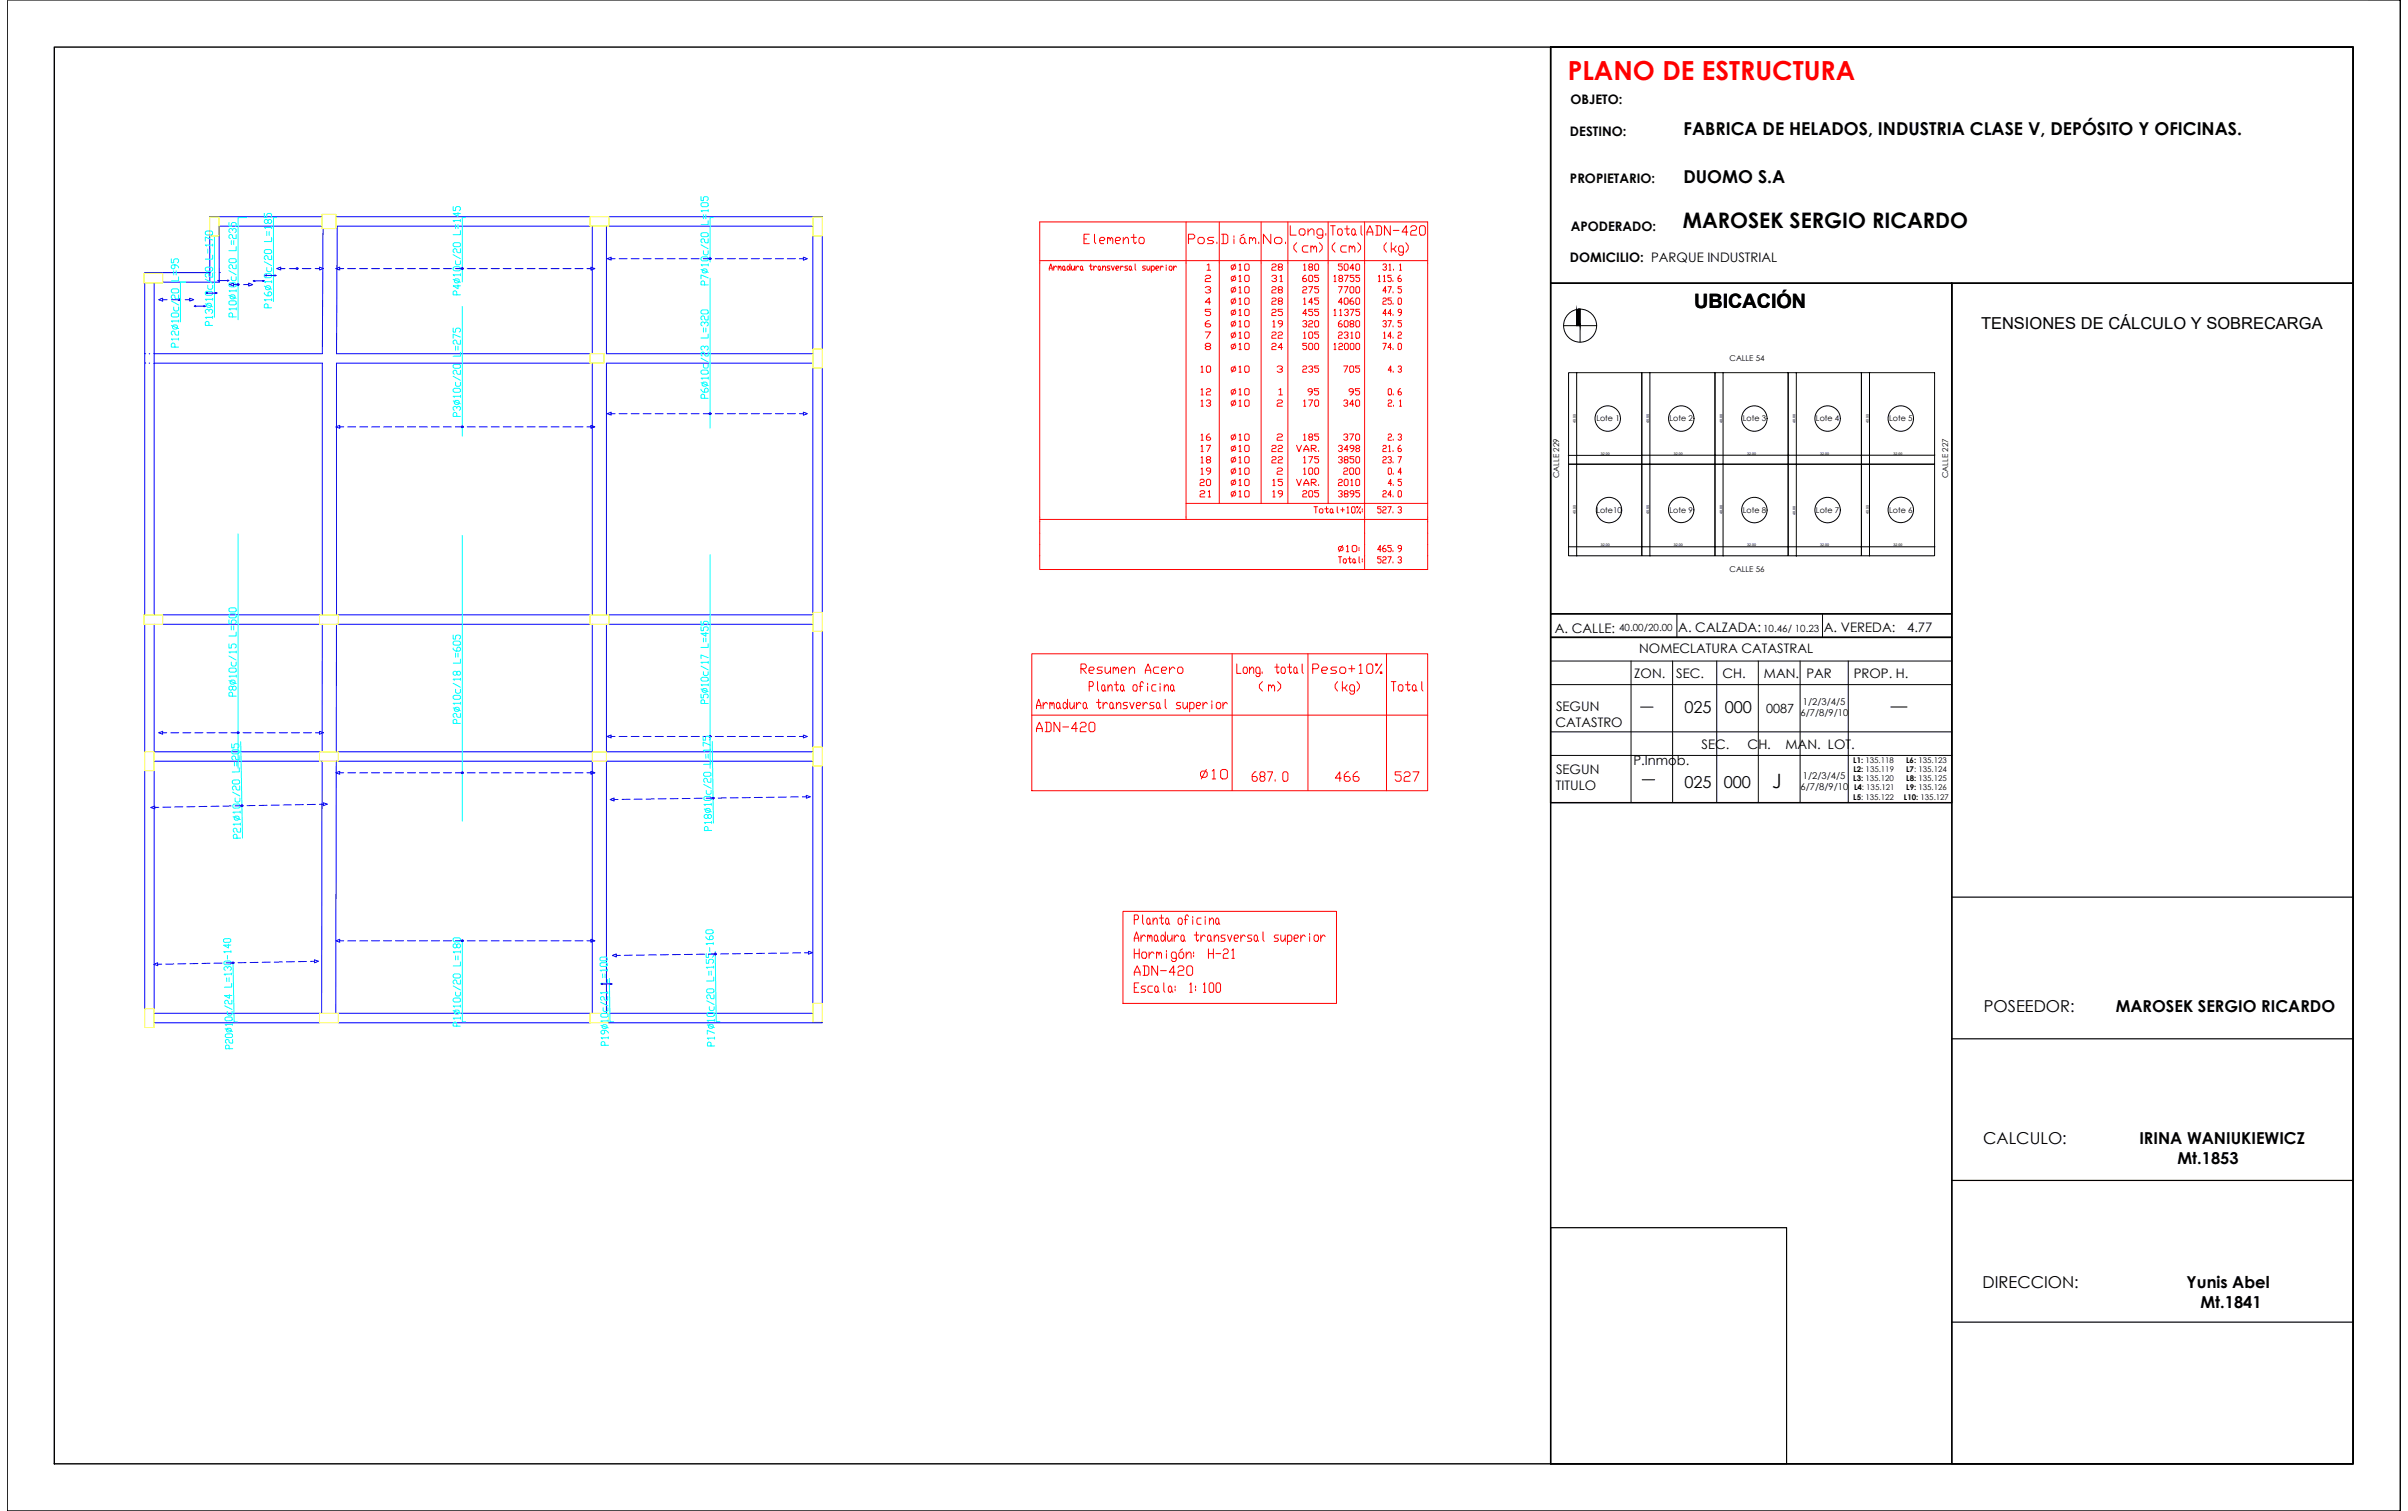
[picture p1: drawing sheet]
<svg xmlns="http://www.w3.org/2000/svg" width="510mm" height="320mm" viewBox="0 0 510 320" stroke-linecap="round" stroke-linejoin="round" font-family="sans-serif">
<defs><g id="words">
<text font-size="5.6" fill="#f00" x="332.1" y="17">PLANO DE ESTRUCTURA</text>
<g font-size="5.3" fill="#f00">
<text x="250.5" y="52.9">Pos.</text>
<text x="257.5" y="52.9">Diám.</text>
<text x="266.3" y="52.9">No.</text>
<text x="288.2" y="51.2">ADN-420</text>
<text x="272.7" y="54.7">(cm)</text>
<text x="281.2" y="54.7">(cm)</text>
<text x="276.9" y="143.9">Peso+10%</text>
<text x="218.4" y="156.3">ADN-420</text>
<text x="239.2" y="207.8">ADN-420</text>
</g>
<g font-size="4.9" fill="#f00">
<text x="265.6" y="147.5">(m)</text>
<text x="293.5" y="147.5">Total</text>
<text x="263.9" y="166.5">687.0</text>
<text x="281.5" y="166.5">466</text>
<text x="294.2" y="166.5">527</text>
</g>
<text font-size="4.5" x="356.5" y="48.2">MAROSEK SERGIO RICARDO</text>
<g font-size="4.4" fill="#f00">
<text x="268.1" y="58.6">28</text>
<text x="274.8" y="58.6">180</text>
<text x="282.2" y="58.6">5040</text>
<text x="274.8" y="65.6">145</text>
<text x="282.2" y="65.6">4060</text>
<text x="268.5" y="70.6">19</text>
<text x="274.8" y="70.6">320</text>
<text x="282.2" y="70.6">6080</text>
<text x="253.3" y="80.1">10</text>
<text x="274.8" y="80.1">235</text>
<text x="283.3" y="80.1">705</text>
<text x="292.8" y="80.1">4.3</text>
<text x="253.3" y="85">12</text>
<text x="275.9" y="85">95</text>
<text x="284.7" y="85">95</text>
<text x="292.8" y="85">0.6</text>
<text x="253.3" y="94.5">16</text>
<text x="269.2" y="94.5">2</text>
<text x="274.8" y="94.5">185</text>
<text x="283.3" y="94.5">370</text>
<text x="292.8" y="94.5">2.3</text>
<text x="253.3" y="101.6">19</text>
<text x="283.3" y="101.6">200</text>
<text x="292.8" y="101.6">0.4</text>
<text x="252.9" y="104.1">20</text>
<text x="268.5" y="104.1">15</text>
<text x="274.8" y="106.5">205</text>
<text x="282.2" y="104.1">2010</text>
<text x="282.2" y="106.5">3895</text>
<text x="292.8" y="104.1">4.5</text>
</g>
<g font-size="4.2">
<text x="358.9" y="65.2">UBICACIÓN</text>
<text x="375.4" y="166.9">J</text>
</g>
<g font-size="4" fill="#f00">
<text x="268.1" y="63.1">28</text>
<text x="274.8" y="63.1">275</text>
<text x="282.2" y="63.1">7700</text>
<text x="291.7" y="63.1">47.5</text>
<text x="268.1" y="75.1">24</text>
<text x="274.8" y="75.1">500</text>
<text x="281.5" y="75.1">12000</text>
<text x="291.7" y="75.1">74.0</text>
<text x="253.3" y="87.1">13</text>
<text x="269.2" y="87.1">2</text>
<text x="292.8" y="87.1">2.1</text>
<text x="253.3" y="99.1">18</text>
<text x="268.1" y="99.1">22</text>
<text x="274.8" y="99.1">175</text>
</g>
<g font-size="3.8">
<text x="356.6" y="28.6">FABRICA DE HELADOS, INDUSTRIA CLASE V, DEPÓSITO Y OFICINAS.</text>
<text x="356.6" y="38.8">DUOMO S.A</text>
</g>
<g font-size="3.5">
<text x="419.7" y="69.7">TENSIONES DE CÁLCULO Y SOBRECARGA</text>
<text x="356.8" y="150.9">025</text>
<text x="365.4" y="150.9">000</text>
<text x="356.8" y="166.8">025</text>
<text x="365.2" y="166.8">000</text>
<text x="420.3" y="214.2">POSEEDOR:</text>
<text x="448.2" y="214.2">MAROSEK SERGIO RICARDO</text>
<text x="420.1" y="242.3">CALCULO:</text>
<text x="453.2" y="242.3">IRINA WANIUKIEWICZ</text>
<text x="461.3" y="246.5">Mt.1853</text>
<text x="420" y="272.8">DIRECCION:</text>
<text x="463.2" y="272.8">Yunis Abel</text>
<text x="466.2" y="277">Mt.1841</text>
</g>
<g font-size="2.8">
<text x="332.7" y="22">OBJETO:</text>
<text x="332.6" y="28.7">DESTINO:</text>
<text x="332.6" y="38.8">PROPIETARIO:</text>
<text x="332.8" y="48.8">APODERADO:</text>
<text x="332.6" y="55.6">DOMICILIO: PARQUE INDUSTRIAL</text>
<text x="329.4" y="134">A. CALLE:</text>
<text x="355.5" y="133.8">A. CALZADA:</text>
<text x="386.4" y="133.8">A. VEREDA:</text>
<text x="404" y="133.8">4.77</text>
<text x="346.2" y="143.6">ZON.</text>
<text x="347.2" y="138.2">NOMECLATURA CATASTRAL</text>
<text x="355.1" y="143.6">SEC.</text>
<text x="364.9" y="143.6">CH.</text>
<text x="373.7" y="143.6">MAN. PAR</text>
<text x="392.7" y="143.6">PROP. H.</text>
<text x="329.5" y="153.9">CATASTRO</text>
<text x="329.6" y="150.5">SEGUN</text>
<text x="360.5" y="158.6">SEC.</text>
<text x="370.2" y="158.6">CH.</text>
<text x="378.3" y="158.6">MAN. LOT.</text>
<text x="329.6" y="167.4">TITULO</text>
<text x="329.6" y="164">SEGUN</text>
<text x="346" y="162">P.Inmob.</text>
</g>
<text font-size="2.7" x="374.1" y="150.9">0087</text>
<g font-size="2.1">
<text x="343" y="133.7">40.00/20.00</text>
<text x="373.5" y="133.7">10.46/ 10.23</text>
</g>
<g font-size="2">
<text x="381.9" y="149.3">1/2/3/4/5</text>
<text x="381.4" y="151.6">6/7/8/9/10</text>
<text x="381.4" y="167.3">6/7/8/9/10</text>
<text x="381.9" y="165">1/2/3/4/5</text>
</g>
<g font-size="1.7">
<text x="366.4" y="76.5">CALLE 54</text>
<text x="338.2" y="89.2">Lote 1</text>
<text x="353.7" y="89.2">Lote 2</text>
<text x="369.2" y="89.2">Lote 3</text>
<text x="384.7" y="89.2">Lote 4</text>
<text x="400.2" y="89.2">Lote 5</text>
<text x="330.3" y="101.2" transform="rotate(-90 330.3 101.2)">CALLE 229</text>
<text x="412.7" y="101.2" transform="rotate(-90 412.7 101.2)">CALLE 227</text>
<text x="338.2" y="108.6">Lote10</text>
<text x="353.7" y="108.6">Lote 9</text>
<text x="369.2" y="108.6">Lote 8</text>
<text x="384.7" y="108.6">Lote 7</text>
<text x="400.2" y="108.6">Lote 6</text>
<text x="366.4" y="121.2">CALLE 56</text>
<text x="392.6" y="161.5">L1: 135.118</text>
<text x="403.8" y="161.5">L6: 135.123</text>
<text x="392.6" y="165.4">L3: 135.120</text>
<text x="392.6" y="163.5">L2: 135.119</text>
<text x="392.8" y="167.4">L4: 135.121</text>
<text x="403.8" y="163.5">L7: 135.124</text>
<text x="403.8" y="165.4">L8: 135.125</text>
<text x="403.8" y="167.4">L9: 135.126</text>
<text x="392.6" y="169.3">L5: 135.122</text>
<text x="403.3" y="169.3">L10: 135.127</text>
</g>
<g font-size=".8">
<text x="333.9" y="89.5" transform="rotate(-90 333.9 89.5)">40.00</text>
<text x="349.4" y="89.5" transform="rotate(-90 349.4 89.5)">40.00</text>
<text x="364.9" y="89.5" transform="rotate(-90 364.9 89.5)">40.00</text>
<text x="380.4" y="89.6" transform="rotate(-90 380.4 89.6)">40.00</text>
<text x="395.9" y="89.5" transform="rotate(-90 395.9 89.5)">40.00</text>
<text x="339.1" y="96.3">32.00</text>
<text x="354.6" y="96.2">32.00</text>
<text x="370.1" y="96.2">32.00</text>
<text x="385.6" y="96.2">32.00</text>
<text x="401.1" y="96.2">32.00</text>
<text x="333.9" y="108.9" transform="rotate(-90 333.9 108.9)">40.00</text>
<text x="349.4" y="108.9" transform="rotate(-90 349.4 108.9)">40.00</text>
<text x="364.9" y="108.9" transform="rotate(-90 364.9 108.9)">40.00</text>
<text x="380.4" y="109" transform="rotate(-90 380.4 109)">40.00</text>
<text x="395.9" y="108.9" transform="rotate(-90 395.9 108.9)">40.00</text>
<text x="339.1" y="115.6">32.00</text>
<text x="354.6" y="115.6">32.00</text>
<text x="370.1" y="115.6">32.00</text>
<text x="385.6" y="115.6">32.00</text>
<text x="401.1" y="115.6">32.00</text>
</g>
</g></defs>
<!-- layer: 0 -->
<g fill="none" stroke="#000" stroke-width=".25">
<path d="M498.5 10h-170v300M413.5 60v250M334 78.9v.1M349.5 78.9v.1M365 78.9l.1 .1M380.5 78.9l.1 .1M396 78.9l.1 .1M332.3 96.4v.1M334 98.3h.1M347.8 96.4h.1M349.5 98.3h.1M363.3 96.4h.1"/>
<path d="M365 98.3h.1M378.8 96.4h.1M380.5 98.3l.1 .1M394.4 96.4h-.1M396 98.3h.1M409.9 96.4h-.1M332.3 115.8h.1M334 117.7h.1M347.8 115.8h.1M349.5 117.7h.1M363.3 115.8h.1M365 117.7h.1"/>
<path d="M378.8 115.8h.1M380.5 117.7l.1 .1M394.4 115.8h-.1M396 117.7h.1M409.9 115.8h-.1M413.5 190h85M413.5 220h85M328.5 260h50v50h-50zM413.5 250h85M413.5 280h85"/>
</g>
<g fill="none" stroke="#000" stroke-width=".21">
<path d="M498.5 10v300h-170M328.5 60h170M332.3 78.9h15.5v19.4h-15.5zM334 78.9v38.8M347.8 78.9h15.5v19.4h-15.5zM349.5 78.9v38.8M363.3 78.9h15.5v19.4h-15.5zM365 78.9v38.8M378.8 78.9h15.5v19.4h-15.5zM380.5 79v38.7M394.3 78.9h15.5v19.4h-15.5zM396 78.9v38.8"/>
<path d="M332.3 98.3h15.5v19.4h-15.5zM332.3 96.4h15.5M347.8 98.3h15.5v19.4h-15.5zM347.8 96.4h62M363.3 98.3h15.5v19.4h-15.5zM378.8 98.3h15.5v19.4h-15.5zM394.3 98.3h15.5v19.4h-15.5zM332.3 115.8h77.5M328.5 135h85M328.5 140h85M345.5 140v30M354.3 140v30"/>
<path d="M355.2 130v5M363.7 140v30M372.5 140v30M381.3 140v30M386.1 130v5M391.5 140v30M328.5 145h85M328.5 155h85M328.5 160h85M328.5 170h85"/>
<circle cx="340.6" cy="88.6" r="2.69"/>
<circle cx="356.2" cy="88.6" r="2.69"/>
<circle cx="371.6" cy="88.6" r="2.69"/>
<circle cx="387.2" cy="88.6" r="2.69"/>
<circle cx="402.7" cy="88.6" r="2.69"/>
<circle cx="340.9" cy="108" r="2.69"/>
<circle cx="356.1" cy="108" r="2.69"/>
<circle cx="371.6" cy="108" r="2.69"/>
<circle cx="387.2" cy="108" r="2.69"/>
<circle cx="402.7" cy="108" r="2.69"/>
</g>
<!-- layer: VISTAS -->
<g fill="#000" stroke="#000" stroke-width=".21">
<path d="M334.4 65.5h.3z"/>
<path d="M334.4 65.5h.3zM334 65.5h.7z"/>
<path d="M334 65.5l.7 3.5v-3.5zM334 65.5l.7 3.5h-.7z"/>
</g>
<!-- layer: SILUETA DE SUPERFICIES -->
<g fill="none" stroke="#000" stroke-width=".21">
<path d="M331.2 69h7M334 65.5v3.5M334.7 65.5v7"/>
<circle cx="334.7" cy="69" r="3.5"/>
</g>
<!-- layer: plano 01 -->
<path d="M347.5 149.7h2.7M400.6 149.7h3.4M347.9 165.1h2.6" fill="none" stroke="#000" stroke-width=".21"/>
<!-- layer: 0 -->
<path d="M1.5 0h507v320h-507zM11.5 10h487v300h-487zM328.5 10h170v300h-170zM328.5 10h170v50h-170zM328.5 60h85v70h-85zM413.5 60h85v250h-85zM328.5 130h85v5h-85zM328.5 135h85v35h-85z" fill="none" stroke="#000" stroke-width=".3"/>
<path d="M1.5 0h500" fill="none" stroke="#808080" stroke-width=".21"/>
<!-- layer: TABLAS -->
<g fill="none" stroke="#f00" stroke-width=".21">
<path d="M220.3 47h82.1v73.6h-82.1zM220.3 55.2h82.1M251.3 47v63M258.3 47v59.6M267.2 47v59.6M272.8 47v59.6M281.4 47v59.6M289.1 47v73.6M220.3 110h82.1M251.3 106.6h51.1M218.6 138.4h83.8v29h-83.8zM261 138.4v29"/>
<path d="M277.1 138.4v29M293.7 138.4v29M218.6 151.4h83.8M237.9 193h45.2v19.5h-45.2zM240.3 194.7h.7l.2-.3v-.3l-.2-.4h-.7v2M240.3 199.3v-.6l.5-1.4 .4 1.4v.6M240.3 198.7h.9M241.7 198v1.3M242.1 193.7v1.7l.2 .3M242.6 198.3l-.2-.3h-.2l-.5 .7M243.1 198.3l.2-.3 .3 .3v.4M243.1 198v1.3"/>
<path d="M243.2 194.4h.2l.2 .3v.7l-.2 .3h-.2l-.3-.3v-.7zM243.6 198.3l.2-.3 .3 .3v1M243.6 195.4l.2 .3M244.3 195.1l.4-.7h.2l.3 .3v1M244.3 194.4v1.3M244.8 198h.2l.2 .3v.7l-.2 .3h-.2l-.3-.3v-.7zM245.2 199l.3 .3M245.6 194.4h.9M246 193.7v1.7l.3 .3 .2-.3M246.2 198h.2l.5 .7-.5 .6h-.2l-.3-.3v-.7zM246.9 197.3v2M247.1 194.4h.3l.2 .3v.7l-.2 .3h-.3l-.2-.3v-.7z"/>
<path d="M247.3 198v1l.3 .3h.2l.5-.6M247.6 195.4l.2 .3M248.3 198v1.3M248.8 198v1.3M249.7 198.3l-.2-.3h-.3l-.4 .7M249.8 194.4h.4l.3 .3v.7l-.3 .3h-.4l-.2-.3v-.7zM250.4 198h.2l.3 .3v.7l-.3 .3h-.2l-.2-.3v-.7zM250.9 199l.2 .3M250.9 194.7h.7M251.8 194.1l-.2-.4h-.3l-.2 .4v1.6M252.7 194.1v.3M252.7 194.7v1"/>
<path d="M253 198h.9M253.4 197.3v1.7l.3 .3 .2-.3M254.4 198v1.3M254.4 194.4h-.6l-.3 .3v.7l.3 .3h.6M255.3 194.1v.3M255.3 194.7v1M255.3 198.3l-.2-.3h-.2l-.5 .7M256 198h.3l.2 .3v.7l-.2 .3h-.3l-.2-.3v-.7zM256.2 195.1l.4-.7h.3l.2 .3v1M256.2 194.4v1.3M256.5 199l.2 .3M257.2 198.7l.5-.7h.2l.3 .3v1"/>
<path d="M257.2 198v1.3M257.7 194.4h.3l.2 .3v.7l-.2 .3h-.3l-.2-.3v-.7zM258.2 195.4l.2 .3M259.6 198h-.7l-.3 .3 .3 .4h.4l.3 .3-.3 .3h-.7M260 198l.5 1.3 .5-1.3M261.5 198.7h.6l.3-.4-.3-.3h-.4l-.2 .3v.7l.2 .3h.4M262.9 198v1.3M263.8 198.3l-.2-.3h-.3l-.4 .7M265.2 198h-.7l-.2 .3 .2 .4h.5l.2 .3-.2 .3h-.7M265.9 198h.2l.3 .3v.7l-.3 .3h-.2l-.2-.3v-.7zM266.4 199l.2 .3M267.6 197.3v1.7l.2 .3"/>
<path d="M270.8 198h-.6l-.3 .3 .3 .4h.4l.2 .3-.2 .3h-.7M271.3 198v1l.3 .3h.2l.5-.6M272.3 198v1.3M272.7 198.3l.3-.3h.4l.3 .3v.7l-.3 .3h-.7M272.7 198v2M274.1 198.7h.7l.3-.4-.3-.3h-.4l-.3 .3v.7l.3 .3h.4M275.6 198v1.3M276.5 198.3l-.2-.3h-.3l-.4 .7M277.4 197.7v.3M277.4 198.3v1M278.6 198h.5l.2 .3v.7l-.2 .3h-.5l-.2-.3v-.7zM279.8 198v1.3"/>
<path d="M280.7 198.3l-.2-.3h-.2l-.5 .7M240.3 200.9v2M241.2 208.1h-.9v2h.9M241.3 200.9v2M242.1 201.6h.5l.3 .3v.7l-.3 .3h-.5l-.2-.3v-.7zM242.7 208.8h-.7l-.3 .3 .3 .4h.5l.2 .3-.2 .3h-.8M243.4 201.6v1.3M244.1 208.8h-.7l-.2 .3v.7l.2 .3h.7M244.5 201.9l-.3-.3h-.2l-.6 .7M244.9 208.8h.2l.2 .3v.7l-.2 .3h-.2l-.3-.3v-.7zM245 201.9l.3-.3 .2 .3v.4M245 201.6v1.3"/>
<path d="M245.3 209.8l.3 .3M245.5 201.9l.3-.3 .3 .3v1M246.5 208.1v1.7l.3 .3M247.1 201.3v.3M247.7 208.8h.3l.2 .3v.7l-.2 .3h-.3l-.2-.3v-.7zM248.2 209.8l.3 .3M248.9 209.5v.3M249.2 202.9h-.8l-.3-.3v-.7l.3-.3h.5l.3 .3v1.4l-.3 .3h-.5l-.3-.3M250 201.6h.5l.3 .3v.7l-.3 .3h-.5l-.3-.3v-.7zM250.5 200.9l-.5 .4M251.3 202.3l.5-.7h.3l.2 .3v1M251.3 201.6v1.3"/>
<path d="M252.1 208.5l.2-.4v2M252.1 210.1h.5M252.9 201.6v.3M253.3 209.5v.3M255 208.5l.2-.4v2M255 210.1h.4M256 200.9v2M256 201.9h1M256.4 208.1h.5l.2 .4v1.3l-.2 .3h-.5l-.3-.3v-1.3zM257 200.9v2M257.6 201.9h1M257.8 208.1h.5l.3 .4v1.3l-.3 .3h-.5l-.2-.3v-1.3z"/>
<path d="M259.1 201.3l.3-.4h.5l.3 .4v.3l-.3 .3h-.5l-.3 .4v.6h1.1M261 201.3l.2-.4v2M261 202.9h.5"/>
</g>
<!-- layer: TEXTO_TABLAS -->
<g fill="none" stroke="#f00" stroke-width=".21">
<path d="M222.3 57.2l.3-1.3 .3 1.3M222.3 56.8h.6M223.2 56.3v.9M223.8 56.6l-.3-.3-.3 .5M224.2 56.6l.1-.3 .2 .5M224.2 56.3v.9M224.5 56.6l.1-.3 .2 .3v.6M225.3 56.3l.3 .3-.2 .6-.3-.2zM225.6 57l.1 .2M226.2 56.3h.2l.3 .5-.3 .4-.4-.2zM226.7 55.9v1.3M227 56.3v.7l.1 .2h.2l.3-.4"/>
<path d="M227.6 56.3v.9M227.9 56.3v.9M228.6 56.6l-.4-.3-.3 .5M229 56.3l.3 .3-.1 .6-.3-.2zM229.3 57l.2 .2M229.6 50.6h.6M230.7 49.6h-1.1v2h1.1M230.7 56.3h.7M231.1 55.9v1.1l.1 .2 .2-.2M231.7 56.3v.9M231.9 49.6v1.7l.2 .3M232.3 56.6l-.3-.3-.3 .5"/>
<path d="M232.8 56.3l.3 .3-.2 .6-.3-.2zM233 50.9h.8l.3-.3-.3-.3h-.6l-.2 .3v.7l.2 .3h.6M233.1 57l.2 .2M233.6 56.8l.3-.5h.1l.2 .3v.6M233.6 56.3v.9M234.6 50.6l.3-.3 .3 .3v.3M234.6 50.3v1.3M235.1 56.3h-.4l-.2 .3 .6 .4-.1 .2h-.5M235.2 50.6l.3-.3 .2 .3v1M235.4 56.3l.4 .9 .3-.9M236.3 50.9h.8l.3-.3-.3-.3h-.5l-.3 .3v.7l.3 .3h.5M236.4 56.8h.5l.1-.2-.1-.3h-.4l-.1 .3v.4l.1 .2h.4"/>
<path d="M237.3 56.3v.9M238 50.9l.5-.6h.3l.3 .3v1M238 56.6l-.4-.3-.3 .5M238 50.3v1.3M238.9 56.3h-.5l-.1 .3 .6 .4-.2 .2h-.4M239.4 56.3l.3 .3-.2 .6-.3-.2zM239.6 50.3h1.1M239.7 57l.1 .2M240.2 49.6v1.7l.2 .3 .3-.3M240.5 55.9v1.1l.1 .2M241.6 50.3h.5l.3 .3v.7l-.3 .3h-.5l-.3-.3v-.7zM242.7 56.3h-.5l-.2 .3 .2 .2h.3l.2 .2-.2 .2h-.5"/>
<path d="M243 56.3v.7l.1 .2h.2l.3-.4M243.6 56.3v.9M243.9 56.6l.2-.3h.3l.1 .3-.1 .6h-.5M243.9 56.3v1.4M244.9 56.8h.4l.2-.2-.2-.3h-.3l-.1 .3v.4l.1 .2h.3M245.8 56.3v.9M246.4 56.6l-.3-.3-.3 .5M247 56.1v.2M247 56.6v.6M247.8 56.3h.3l.2 .3-.2 .6h-.3l-.1-.2zM248.6 56.3v.9M249.2 56.6l-.3-.3-.3 .5"/>
<path d="M255.3 58.5l.3-.2h.6l.3 .2v.2l-.3 .3h-.6l-.3 .2v.4h1.2M255.7 56.1l.4-.2v1.3M255.7 57.2h.8M260.8 56.3l.3-.2h.4l.3 .2v.5l-.3 .2h-.4l-.3-.2zM260.8 58.7l.3-.2h.4l.3 .2v.5l-.3 .2h-.4l-.3-.2zM261.7 55.9l-.8 1.3M261.7 58.3l-.8 1.3M262.5 56.1l.2-.2v1.3M262.5 58.5l.2-.2v1.3M262.5 57.2h.5M262.5 59.6h.5M263.7 56.1l.2-.2h.5l.2 .2v.9l-.2 .2h-.5l-.2-.2z"/>
<path d="M263.7 58.5l.2-.2h.5l.2 .2v.9l-.2 .2h-.5l-.2-.2zM275.5 48.5h.7l.3 .3v.7l-.3 .3h-.7l-.3-.3v-.7zM277.1 49.1l.6-.6h.3l.4 .3v1M277.1 48.5v1.3M280.2 49.8h-.9l-.3-.3v-.7l.3-.3h.6l.3 .3v1.3l-.3 .4h-.6l-.3-.4M281.9 47.8h1M282.4 47.8v2M283.6 48.5h.5l.3 .3v.7l-.3 .3h-.5l-.2-.3v-.7zM284.9 48.5h.9M285.3 47.8v1.7l.3 .3 .2-.3M286.6 48.5h.2l.3 .3v.7l-.3 .3h-.2l-.3-.3v-.7zM292 58.5l.2-.2v1.3"/>
<path d="M293 56.1l.1-.2h.4l.2 .4-.4 .3M293.1 58.5l.2-.2v1.3M293.5 56.6l.2 .2-.2 .4h-.4l-.1-.2M293.7 51.4l-.5 .7v.6l.5 .7M294.3 56.1l.2-.2v1.3M294.3 57.2h.3M294.7 58.3h-.7v.4h.5l.2 .3v.4l-.2 .2h-.3l-.2-.2M294.7 51.4v2M295.2 57v.2M295.3 52.7l.5 .7M296.5 56.1l.2-.2v1.3M296.5 57.2h.4"/>
<path d="M296.7 58.3h-.2l-.3 .4v.7l.1 .2h.4l.2-.4-.2-.2h-.5M297.3 53.4h-.8l-.2-.3v-.7l.2-.3h.5l.3 .3v1.3l-.3 .4h-.5l-.2-.4M297.8 51.4l.5 .7v.6l-.5 .7M255.3 60.9l.3-.2h.6l.3 .2v.2l-.3 .3h-.3M255.3 70.3h1.2l-.9 1.3M255.6 73.4l-.3-.3v-.2l.3-.2h.6l.3 .2v.2l-.3 .3h-.6l-.3 .2v.2l.3 .2h.6l.3-.2v-.2l-.3-.2M256.2 61.4l.3 .2v.2l-.3 .2h-.6l-.3-.2M256.2 67.9h-.3l-.6 .4v.7l.3 .2h.6l.3-.2v-.2l-.3-.2h-.9M256.5 64h-1.2l.9-.9v1.3M256.5 65.5h-1.2v.4h.9l.3 .3v.4l-.3 .2h-.6l-.3-.2M260.8 61.1l.3-.2h.4l.3 .2v.5l-.3 .2h-.4l-.3-.2zM260.8 63.5l.3-.2h.4l.3 .2v.5l-.3 .2h-.4l-.3-.2z"/>
<path d="M260.8 68.3l.3-.2h.4l.3 .2v.5l-.3 .2h-.4l-.3-.2zM260.8 70.7l.3-.2h.4l.3 .2v.5l-.3 .2h-.4l-.3-.2zM260.8 73.1l.3-.2h.4l.3 .2v.5l-.3 .2h-.4l-.3-.2zM260.8 77.9l.3-.2h.4l.3 .2v.5l-.3 .2h-.4l-.3-.2zM260.8 65.9l.3-.2h.4l.3 .2v.5l-.3 .2h-.4l-.3-.2zM261.7 60.7l-.8 1.3M261.7 63.1l-.8 1.3M261.7 67.9l-.8 1.3M261.7 70.3l-.8 1.3M261.7 72.7l-.8 1.3M261.7 77.5l-.8 1.3M261.7 65.5l-.8 1.3"/>
<path d="M262.5 60.9l.2-.2v1.3M262.5 63.3l.2-.2v1.3M262.5 68.1l.2-.2v1.3M262.5 70.5l.2-.2v1.3M262.5 72.9l.2-.2v1.3M262.5 77.7l.2-.2v1.3M262.5 65.7l.2-.2v1.3M262.5 62h.5M262.5 64.4h.5M262.5 69.2h.5M262.5 71.6h.5M262.5 74h.5"/>
<path d="M262.5 78.8h.5M262.5 66.8h.5M263.7 60.9l.2-.2h.5l.2 .2v.9l-.2 .2h-.5l-.2-.2zM263.7 63.3l.2-.2h.5l.2 .2v.9l-.2 .2h-.5l-.2-.2zM263.7 68.1l.2-.2h.5l.2 .2v.9l-.2 .2h-.5l-.2-.2zM263.7 70.5l.2-.2h.5l.2 .2v.9l-.2 .2h-.5l-.2-.2zM263.7 72.9l.2-.2h.5l.2 .2v.9l-.2 .2h-.5l-.2-.2zM263.7 77.7l.2-.2h.5l.2 .2v.9l-.2 .2h-.5l-.2-.2zM263.7 65.7l.2-.2h.5l.2 .2v.9l-.2 .2h-.5l-.2-.2zM270.6 77.7l.2-.2h.6l.3 .2v.2l-.6 .3M271.4 78.2l.3 .2v.2l-.3 .2h-.6l-.2-.2M293 68.1l.1-.2h.4l.2 .2-.2 .5h-.2"/>
<path d="M293.1 70.5l.2-.2v1.3M293.5 68.6l.2 .2-.2 .4h-.4l-.1-.2M293.7 66.4h-.7l.5-.9v1.3M294 67.9h.7l-.5 1.3M294.7 66.4h-.7l.6-.9v1.3M294.7 71.2h-.7l.6-.9v1.3M295.1 66.6v.2M295.1 69v.2M296.2 70.5l.1-.2h.4l.2 .2-.2 .5h-.4l-.1 .2v.4h.7M296.9 66.2h-.6l-.1-.3 .1-.4h.4l.2 .2v.7l-.4 .4h-.2M296.9 67.9h-.7v.4h.5l.2 .3v.4l-.2 .2h-.4l-.1-.2M260.8 82.7l.3-.2h.4l.3 .2v.5l-.3 .2h-.4l-.3-.2z"/>
<path d="M260.8 85.1l.3-.2h.4l.3 .2v.5l-.3 .2h-.4l-.3-.2zM260.8 92.3l.3-.2h.4l.3 .2v.5l-.3 .2h-.4l-.3-.2zM260.8 94.7l.3-.2h.4l.3 .2v.5l-.3 .2h-.4l-.3-.2zM260.8 97.1l.3-.2h.4l.3 .2v.5l-.3 .2h-.4l-.3-.2zM260.8 99.5l.3-.2h.4l.3 .2v.5l-.3 .2h-.4l-.3-.2zM261.7 82.3l-.8 1.3M261.7 84.7l-.8 1.3M261.7 91.9l-.8 1.3M261.7 94.3l-.8 1.3M261.7 96.7l-.8 1.3M261.7 99.1l-.8 1.3M262.5 82.5l.2-.2v1.3"/>
<path d="M262.5 84.9l.2-.2v1.3M262.5 92.1l.2-.2v1.3M262.5 94.5l.2-.2v1.3M262.5 96.9l.2-.2v1.3M262.5 99.3l.2-.2v1.3M262.5 83.6h.5M262.5 86h.5M262.5 93.2h.5M262.5 95.6h.5M262.5 98h.5M263.7 82.5l.2-.2h.5l.2 .2v.9l-.2 .2h-.5l-.2-.2zM263.7 84.9l.2-.2h.5l.2 .2v.9l-.2 .2h-.5l-.2-.2z"/>
<path d="M263.7 92.1l.2-.2h.5l.2 .2v.9l-.2 .2h-.5l-.2-.2zM263.7 94.5l.2-.2h.5l.2 .2v.9l-.2 .2h-.5l-.2-.2zM263.7 96.9l.2-.2h.5l.2 .2v.9l-.2 .2h-.5l-.2-.2zM263.7 99.3l.2-.2h.5l.2 .2v.9l-.2 .2h-.5l-.2-.2zM270.9 82.5l.4-.2v1.3M260.8 104.3l.3-.2h.4l.3 .2v.5l-.3 .2h-.4l-.3-.2zM260.8 101.9l.3-.2h.4l.3 .2v.5l-.3 .2h-.4l-.3-.2zM261.7 103.9l-.8 1.3M261.7 101.5l-.8 1.3M262.5 104.1l.2-.2v1.3M262.5 101.7l.2-.2v1.3M262.5 105.2h.5"/>
<path d="M262.5 100.4h.5M262.5 102.8h.5M263.7 104.1l.2-.2h.5l.2 .2v.9l-.2 .2h-.5l-.2-.2zM263.7 101.7l.2-.2h.5l.2 .2v.9l-.2 .2h-.5l-.2-.2zM278.7 107.3v1.3M279.7 107.7h.4l.2 .3v.4l-.2 .2h-.4l-.2-.2v-.4zM281 107.3v1.1l.2 .2 .2-.2M282 107.7l.3 .3v.4l-.1 .2-.4-.2v-.4zM282.3 108.4l.2 .2M283.3 107.3v1.1l.2 .2M283.5 115.9l.3-.2h.5l.2 .2v.5l-.2 .2h-.5l-.3-.2zM283.5 117.9h.7"/>
<path d="M283.9 117.9v1.3M284.4 115.5l-.7 1.3M284.4 107.5v.9M284.7 118.3h.4l.1 .3v.4l-.1 .2h-.4l-.1-.2v-.4zM285.2 115.7l.3-.2v1.3M285.2 116.8h.5M285.4 107.5l.2-.2v1.3M285.4 108.6h.3M285.6 118.3h.6M285.9 117.9v1.1l.2 .2 .1-.2M286.4 115.7l.3-.2h.5l.2 .2v.9l-.2 .2h-.5l-.3-.2zM286.5 107.3h.4l.2 .2v.9l-.2 .2h-.4l-.2-.2v-.9z"/>
<path d="M286.7 118.3l.4 .3v.4l-.2 .2-.3-.2v-.4zM287.1 119l.1 .2M287.9 115.9v.3M287.9 116.4v.2M287.9 117.9v1.1l.2 .2M288 108.4h.2v.2h-.2zM288.2 107.3l-.8 1.3M288.6 108.2v.2M288.6 118.3v.3M288.6 118.8v.2M292.6 107.3h-.8v.4h.6l.2 .3v.4l-.2 .2h-.4l-.2-.2M292.6 116.4h-.8l.6-.9v1.3"/>
<path d="M292.6 117.9h-.8v.4h.6l.2 .3v.4l-.2 .2h-.4l-.2-.2M292.9 107.5l.2-.2h.4l.1 .2-.1 .5h-.4l-.2 .2v.4h.7M292.9 118.1l.2-.2h.4l.1 .2-.1 .5h-.4l-.2 .2v.4h.7M293.5 115.5h-.2l-.4 .4v.7l.2 .2h.4l.1-.2-.1-.4h-.6M294 107.3h.7l-.5 1.3M294 117.9h.7l-.5 1.3M294.7 115.5h-.7v.4h.5l.2 .3v.4l-.2 .2h-.3l-.2-.2M295.1 108.4v.2M295.1 116.6v.2M295.1 119v.2M296.2 107.5l.1-.2h.4l.2 .2-.2 .5h-.2M296.2 118.1l.1-.2h.4l.2 .4-.4 .3"/>
<path d="M296.7 108l.2 .2-.2 .4h-.4l-.1-.2M296.7 118.6l.2 .2-.2 .4h-.4l-.1-.2M296.9 116.2h-.6l-.1-.3 .1-.4h.4l.2 .2v.7l-.4 .4h-.2M219.6 150.1v-.7l.4-1.3 .5 1.3v.7M219.6 149.4h.9M221 148.7v1.4M221.9 149.1l-.2-.4h-.2l-.5 .7M222.4 149.1l.2-.4 .3 .4v.3M222.4 148.7v1.4M222.9 149.1l.2-.4 .2 .4v1M224 148.7h.3l.2 .4v.6l-.2 .4h-.3l-.2-.4v-.6zM224.5 149.7l.2 .4"/>
<path d="M225.4 148.7h.3l.5 .7-.5 .7h-.3l-.2-.4v-.6zM226.2 148.1v2M226.6 148.7v1l.3 .4h.2l.5-.7M227.6 148.7v1.4M228 148.7v1.4M229 149.1l-.3-.4h-.2l-.5 .7M229 141.6h.8l.3-.3v-.4l-.3-.3h-.8v2M229.3 141.6l.8 1M229.7 148.7h.2l.3 .4v.6l-.3 .4h-.2l-.3-.4v-.6zM230.2 149.7l.2 .4M230.7 141.9h.9l.2-.3-.2-.3h-.6l-.3 .3v.7l.3 .3h.6M230.7 145.3h.7l.2-.3-.2-.7h-.7v2"/>
<path d="M232.3 148.7h.9M232.5 144.3v1.7l.2 .3M232.7 148.1v1.6l.3 .4 .2-.4M233.5 141.3h-.8l-.3 .3 .3 .3h.6l.2 .4-.2 .3h-.9M233.6 145h.2l.3 .3v.7l-.3 .3h-.2l-.2-.3v-.7zM233.7 148.7v1.4M234.1 146l.2 .3M234.1 141.3v1l.3 .3h.3l.5-.7M234.6 149.1l-.2-.4h-.3l-.4 .7M234.7 145.7l.5-.7h.2l.2 .3v1M234.7 145v1.3M235.2 141.3v1.3"/>
<path d="M235.3 148.7h.3l.2 .4v.6l-.2 .4h-.3l-.2-.4v-.6zM235.8 149.7l.2 .4M235.8 141.6l.3-.3 .3 .3v.3M235.8 141.3v1.3M236 145h.9M236.4 141.6l.3-.3 .3 .3v1M236.5 144.3v1.7l.2 .3 .2-.3M236.5 149.4l.5-.7h.2l.2 .4v1M236.5 148.7v1.4M237.5 141.9h.9l.3-.3-.3-.3h-.6l-.3 .3v.7l.3 .3h.6M237.6 145h.2l.2 .3v.7l-.2 .3h-.2l-.2-.3v-.7zM238 146l.2 .3"/>
<path d="M238.9 148.7h-.8l-.2 .4 .2 .3h.5l.3 .3-.3 .4h-.7M239.2 141.9l.6-.6h.3l.3 .3v1M239.2 141.3v1.3M239.3 148.7l.5 1.4 .5-1.4M240.2 145h.5l.2 .3v.7l-.2 .3h-.5l-.2-.3v-.7zM240.7 149.4h.7l.3-.3-.3-.4h-.4l-.3 .4v.6l.3 .4h.4M241.3 145.3h.7M242.1 148.7v1.4M242.2 144.7l-.2-.4h-.2l-.2 .4v1.6M242.6 142.6v-.7l.6-1.3 .6 1.3v.7M242.6 141.9h1.2M243.1 149.1l-.3-.4h-.2l-.5 .7"/>
<path d="M243.1 144.7v.3M243.1 145.3v1M244.5 148.7h-.7l-.2 .4 .2 .3h.5l.2 .3-.2 .4h-.7M244.9 145h-.7l-.2 .3v.7l.2 .3h.7M245.2 148.7h.2l.3 .4v.6l-.3 .4h-.2l-.2-.4v-.6zM245.5 141.3h-.9l-.3 .3v.7l.3 .3h.9M245.7 149.7l.2 .4M245.8 144.7v.3M245.8 145.3v1M246 141.9h.9l.3-.3-.3-.3h-.6l-.3 .3v.7l.3 .3h.6M246.6 145.7l.5-.7h.2l.2 .3v1M246.6 145v1.3"/>
<path d="M246.8 148.1v1.6l.3 .4M247.7 141.3v1.3M248.2 145h.2l.2 .3v.7l-.2 .3h-.2l-.2-.3v-.7zM248.6 146l.3 .3M248.9 141.6l-.3-.3h-.3l-.6 .6M249.7 141.3h.6l.3 .3v.7l-.3 .3h-.6l-.2-.3v-.7zM250.1 148.7h-.7l-.2 .4 .2 .3h.5l.2 .3-.2 .4h-.7M250.6 148.7v1l.2 .4h.3l.4-.7M251.5 148.7v1.4M252 149.1l.3-.4h.4l.3 .4v.6l-.3 .4h-.7M252 148.7v2M253.4 149.4h.7l.3-.3-.3-.4h-.4l-.3 .4v.6l.3 .4h.4"/>
<path d="M254.8 148.7v1.4M255.8 149.1l-.3-.4h-.2l-.5 .7M256.7 148.4v.3M256.7 149.1v1M257.9 148.7h.5l.2 .4v.6l-.2 .4h-.5l-.2-.4v-.6zM259.1 148.7v1.4M260 149.1l-.2-.4h-.3l-.4 .7M262 140.6v2h.9M263.6 141.3h.4l.2 .3v.7l-.2 .3h-.4l-.2-.3v-.7zM264.7 141.9l.4-.6h.3l.2 .3v1M264.7 141.3v1.3M266.9 142.6h-.6l-.3-.3v-.7l.3-.3h.4l.2 .3v1.3l-.2 .4h-.4l-.3-.4"/>
<path d="M270.1 141.3h.8M270.5 140.6v1.7l.2 .3 .2-.3M271.6 141.3h.5l.2 .3v.7l-.2 .3h-.5l-.2-.3v-.7zM272.7 141.3h.9M273.2 140.6v1.7l.2 .3 .2-.3M274.3 141.3h.2l.2 .3v.7l-.2 .3h-.2l-.2-.3v-.7zM274.7 142.3l.3 .3M283.3 144.3l-.5 .7v.7l.5 .6M284.4 144.3v2M284.9 145.7l.5 .6M286.9 146.3h-.7l-.3-.3v-.7l.3-.3h.5l.2 .3v1.4l-.2 .3h-.5l-.3-.3M287.5 144.3l.5 .7v.7l-.5 .6"/>
<path d="M254.3 163.6l.4-.3h.7l.3 .3v.7l-.3 .3h-.7l-.4-.3zM255.6 162.9l-1.1 2M256.8 163.3l.4-.4v2M256.8 164.9h.7M258.6 163.3l.3-.4h.8l.3 .4v1.3l-.3 .3h-.8l-.3-.3z"/>
</g>
<!-- layer: VIG_CARAS -->
<g fill="none" stroke="#00f" stroke-width=".21">
<path d="M30.7 59.9v70.3M32.7 59.9v70.3M44.4 49.9v9.8M44.4 57.7h-13.7v.2M46.4 47.9h21.8M46.4 47.9l.1 11.8h-12M46.5 57.7h.1M68.2 45.9h-23.8M68.4 48.4l-.1 26.5h-35.6M71.2 45.9h53.8M125 47.9h-53.6l-.1 27h53.7M125.5 47.9v27"/>
<path d="M128.5 47.9v27h43.7M129 45.9h45.2M129 47.9h43.2M172.2 49.9v24M174.2 49.9v24M30.7 74.9h.1M30.7 76.9h.1M32.7 76.9h35.6v53.3M125 76.9h-53.7v53.3M125.5 76.9v53.3M172.2 76.9h-43.7v53.3M172.2 77.9v51.8"/>
<path d="M174.2 77.9v51.8M30.7 132.2v27M32.7 132.2v27h35M34.5 130.2h33.2M34.5 132.2h33.2M68.3 132.2l-.1 27M71.3 132.2l-.1 27M71.7 130.2h53.3M71.7 132.2h53.3M125.5 132.2v27h-53.8M128.5 132.2v27h43.7M129 130.2h43.2"/>
<path d="M129 132.2h43.2M172.2 133.7v24.5M174.2 133.7v24.5M30.7 163.2v50.4M32.7 161.2h35.5l-.1 53.4M32.7 163.2v50.4M172.2 161.2h-43.7v53.4M172.2 162.2v50.3M174.2 162.2v50.3M32.7 214.6h35M32.7 216.6h35M71.1 214.6l.1-53.4h54.3v53.4"/>
<path d="M71.7 214.6h53.3M71.7 216.6h53.3M129 214.6h43.2M174.2 216.5l-45.2 .1"/>
</g>
<g fill="#00f" stroke="#00f" stroke-width=".21">
<circle cx="32.7" cy="74.9" r=".04"/>
<circle cx="31.7" cy="74.9" r=".04"/>
<circle cx="32.7" cy="76.9" r=".04"/>
<circle cx="31.7" cy="76.9" r=".04"/>
<circle cx="44.5" cy="57.7" r=".04"/>
<circle cx="45.4" cy="57.7" r=".04"/>
</g>
<!-- layer: PILAR_HORMIGON -->
<g fill="none" stroke="#ff0" stroke-width=".21">
<path d="M30.5 57.9h4v2h-4zM44.4 45.9h2v4h-2zM68.2 45.4h3v3h-3zM125 45.9h4v2h-4zM172.2 45.9h2v4h-2zM125 74.9h3v2h-3zM172.2 73.9h2v4h-2zM30.5 130.2h4v2h-4zM67.7 130.2h4v2h-4zM125 130.2h4v2h-4zM172.2 129.7h2v4h-2zM30.7 159.2h2v4h-2z"/>
<path d="M67.7 159.2h4v2h-4zM125.5 159.2h3v2h-3zM172.2 158.2h2v4h-2zM30.7 213.6h2v4h-2zM67.7 214.6h4v2h-4zM125 214.6h4v2h-4zM172.2 212.5h2v4h-2z"/>
</g>
<!-- layer: ARR_TRANS_SUP_ROT -->
<g fill="none" stroke="#0ff" stroke-width=".21">
<path d="M36.3 54.8v.9h.5v-.7l.3-.2h.5l.2 .2v.4l-.2 .3M36.8 57.4v.8M37.1 56.1v.6l-.3 .2-.5-.2v-.4l.3-.2h.7l.5 .4v.2M37.3 57.4v.8M37.8 58.6v.9h-1.5M43.5 56.8l.3-.2h1l.2 .2v.4l-.2 .2h-1l-.3-.2zM43.5 49.1l.3-.2h1l.2 .2v.5l-.2 .2h-1l-.3-.2zM43.5 59.1l1.5 .9M44 52.8v.8M44.5 52.8v.8M45 57.9v.8h-.5l-.2-.2v-.4l-.3-.2-.5 .2v.4l.3 .2M45 54v.9h-1.5"/>
<path d="M45 51.9h-1.5l.3 .2M45 50.8l-1.5-.6v.8M45 51.7v.4M48.5 55l.3-.2h1l.2 .2v.4l-.2 .2h-1l-.3-.2zM48.5 47.1v.9h.5v-.7l.3-.2h.5l.2 .2v.5l-.2 .2M48.5 57.3l1.5 .9M49 58.6v.6l.3 .3h.5l.2-.3v-.6M49 51v.8M49.3 48.8v-.2l-.3-.2h-.2l-.3 .2v.4l.3 .2M49.3 48.6l.2-.2 .5 .2v.4l-.2 .2M49.5 51v.8M50 56.1v.8h-.5l-.2-.2v-.4l-.3-.2-.5 .2v.4l.3 .2"/>
<path d="M50 52.2v.9h-1.5M50 49.7v.8h-.5l-.2-.2v-.4l-.3-.2-.5 .2v.4l.3 .2M56 58.2l.3-.2h1l.2 .2v.4l-.2 .2h-1l-.3-.2zM56 53.1l.3-.3h1l.2 .3v.4l-.2 .2h-1l-.3-.2zM56 45.2v.9h.5v-.7l.3-.2h.5l.2 .2v.4l-.2 .3M56 55.4l1.5 .9M56.5 56.7v.6l.3 .2h.5l.2-.2v-.6M56.5 49v.9M56.8 46.7l.5-.2 .2 .2v.4l-.5 .2-.2-.2v-.4l-.3-.2-.5 .2v.4l.3 .2 .5-.2M57 49v.9M57.5 59.7h-1.5l.3 .2M57.5 54.1v.9h-.5l-.2-.2v-.5l-.3-.2-.5 .2v.5l.3 .2"/>
<path d="M57.5 50.3v.9h-1.5M57.5 48.2h-1.5l.3 .2M57.5 48v.4M57.5 59.4v.5M96 56.7l.3-.2h1l.2 .2v.4l-.2 .2h-1l-.3-.2zM96 51.6l.3-.2h1l.2 .2v.4l-.2 .2h-1l-.3-.2zM96 43.7v.9h.5v-.6l.3-.3h.5l.2 .3v.4l-.2 .2M96 59.1l1.5 .7M96 53.9l1.5 .9M96.3 59.2l.2-.2h.5l.3 .2v.5l-.3 .2h-.5l-.2-.2zM96.5 55.2v.7l.3 .2h.5l.2-.2v-.7M96.5 47.6v.8"/>
<path d="M97 45v.9l-1-.7h1.5M97 47.6v.8M97.5 58.2h-1.5l.3 .2M97.5 52.7v.8h-.5l-.2-.2v-.4l-.5-.2-.3 .2v.4l.3 .2M97.5 48.8v.9h-1.5M97.5 46.7h-1.5l.3 .2M97.5 46.5v.4M97.5 58v.4M148.5 54.6l.3-.2h1l.2 .2v.4l-.2 .2h-1l-.3-.2zM148.5 49.5l.3-.2h1l.2 .2v.4l-.2 .2h-1l-.3-.2zM148.5 43.1l.3-.2h1l.2 .2v.5l-.2 .2h-1l-.3-.2zM148.5 41.6v.9h.5v-.6l.3-.3h.5l.2 .3v.4l-.2 .2"/>
<path d="M148.5 57l1.5 .7M148.5 51.8l1.5 .9M148.8 57.2l.2-.3h.5l.3 .3v.4l-.3 .2h-.5l-.2-.2zM149 53.1v.7l.3 .2h.5l.2-.2v-.7M149 45.5v.8M149.5 45.5v.8M150 58.8l-1.5-.6v.9M150 56.1h-1.5l.3 .2M150 50.6v.8h-.5l-.2-.2v-.4l-.3-.2-.5 .2v.4l.3 .2M150 46.7v.9h-1.5M150 44.6h-1.5l.3 .2M150 44.4v.4"/>
<path d="M150 55.9v.4M36.3 66.5l.3-.2h1l.2 .2v.4l-.2 .2h-1l-.3-.2zM36.3 61.4l.3-.2h1l.2 .2v.4l-.2 .2h-1l-.3-.2zM36.3 68.9l1.5 .7M36.3 63.7l1.5 .9M36.6 69l.2-.2h.5l.3 .2v.5l-.3 .2h-.5l-.2-.2zM36.8 65v.6l.3 .3h.5l.2-.3v-.6M37.1 73.5v-.6l-.3-.2-.5 .2v.6h1.5M37.8 71.8h-1.5l.3 .2M37.8 70.1v.9h-.5l-.2-.3v-.4l-.3-.2-.5 .2v.4l.3 .3M37.8 68h-1.5l.3 .2M37.8 62.5v.8h-.5l-.2-.2v-.4l-.3-.2-.5 .2v.4l.3 .2"/>
<path d="M37.8 67.8v.4M37.8 71.6v.4M43.5 61.9l.3-.2h1l.2 .2v.4l-.2 .2h-1l-.3-.2zM43.5 64.3l1.5 .7M43.8 64.4l.2-.2h.5l.3 .2v.5l-.3 .2h-.5l-.2-.2zM44 60.4v.6l.3 .2h.5l.2-.2v-.6M44.3 68.9v-.6l-.3-.2-.5 .2v.6h1.5M44.3 65.9v-.2l-.3-.2-.5 .2v.4l.3 .3M44.3 65.7l.2-.2 .5 .2v.4l-.2 .3M45 67.2h-1.5l.3 .2M45 63.4h-1.5l.3 .2M45 63.2v.4"/>
<path d="M45 67v.4M48.5 63.9l.3-.2h1l.2 .2v.4l-.2 .3h-1l-.3-.3zM48.5 60.1l.3-.2h1l.2 .2v.4l-.2 .2h-1l-.3-.2zM48.5 62.5l1.5 .7M48.8 62.6l.2-.2h.5l.3 .2v.5l-.3 .2h-.5l-.2-.2zM49.3 67.1v-.6l-.3-.2-.5 .2v.6h1.5M50 65.4h-1.5l.3 .2M50 61.6h-1.5l.3 .2M50 61.4v.4M50 65.2v.4M56 62v.2l.5 .4h.8l.2-.2v-.4l-.2-.2-.5 .2v.6M56 60.6l1.5 .6"/>
<path d="M56.3 60.7l.2-.2h.5l.3 .2v.4l-.3 .3h-.5l-.2-.3zM56.8 65.2v-.7l-.3-.2-.5 .2v.7h1.5M57.5 63.5h-1.5l.3 .2M57.5 63.3v.4M96 77.3l.3-.2h1l.2 .2v.5l-.2 .2h-1l-.3-.2zM96 69.5v.8h.5v-.6l.3-.2h.5l.2 .2v.4l-.2 .2M96 79.7l1.5 .8M96.5 73.3v.9M96.8 62.4v-.6l-.3-.2-.5 .2v.6h1.5M97 60.3v.9l-1-.7h1.5M97 73.3v.9M97.5 78.4v.9h-.5l-.2-.2v-.5l-.3-.2-.5 .2v.5l.3 .2"/>
<path d="M97.5 74.6v.8h-1.5M97.5 72v.9h-.5l-.2-.2v-.5l-.3-.2-.5 .2v.5l.3 .2M97.5 71.4l-1.5-.6v.8M148.5 78.6l.3-.2h1l.2 .2v.4l-.2 .2h-1l-.3-.2zM148.5 65.8l.3-.2h1l.2 .2v.5l-.2 .2h-1l-.3-.2zM148.5 75.8l1.5 .9M149 77.1v.6l.3 .2h.5l.2-.2v-.6M149 69.5v.8M149.3 73.7v-.2l-.3-.2h-.2l-.3 .2v.4l.3 .2M149.3 73.5l.2-.2 .5 .2v.4l-.2 .2M149.3 68.6v-.2l-.3-.2h-.2l-.3 .2v.4l.3 .2M149.3 68.4l.2-.2 .5 .2v.4l-.2 .2"/>
<path d="M149.3 60.3v-.6l-.3-.2-.5 .2v.6h1.5M149.5 69.5v.8M150 74.6v.8h-.5l-.2-.2v-.4l-.3-.2-.5 .2v.4l.3 .2M150 70.7v.9h-1.5M150 66.9v.9h-.5l-.2-.3v-.4l-.3-.2-.5 .2v.4l.3 .3M150 79.9v.4M96 82.4l.3-.2h1l.2 .2v.5l-.2 .2h-1l-.3-.2zM96 84.9l1.5 .6M96.3 85l.2-.2h.5l.3 .2v.4l-.3 .2h-.5l-.2-.2zM96.5 81v.6l.3 .2h.5l.2-.2v-.6M96.8 88.2v-.7l-.3-.2-.5 .2v.7h1.5M96.8 86.5v-.2l-.5-.2-.3 .2v.4l.3 .2"/>
<path d="M96.8 86.3l.2-.2 .5 .2v.4l-.2 .2M97.5 83.9h-1.5l.3 .2M97.5 83.7v.4M148.5 82.4v.2l.5 .5h.8l.2-.3v-.4l-.2-.2-.5 .2v.7M148.5 81l1.5 .7M148.8 81.1l.2-.2h.5l.3 .2v.5l-.3 .2h-.5l-.2-.2zM149.3 84.3v-.6l-.3-.2-.5 .2v.6h1.5M150 80.1h-1.5l.3 .2M48.5 136.4v.8h.5v-.6l.3-.2h.5l.2 .2v.4l-.2 .2M48.5 131.3v.8h.5v-.6l.3-.2h.5l.2 .2v.4l-.2 .2M48.5 130.2l.3-.2h1l.2 .2v.4l-.2 .2h-1l-.3-.2zM48.5 128.9l.3-.2h1l.2 .2v.5l-.2 .2h-1l-.3-.2z"/>
<path d="M48.5 138.9l1.5 .9M49 132.5v.9M49.5 132.5v.9M50 138.1h-1.5l.3 .2M50 133.8v.9h-1.5M50 137.9v.4M96 137.2v.3l.5 .4h.8l.2-.2v-.5l-.2-.2-.5 .2v.7M96 136l.3-.2h1l.2 .2v.4l-.2 .2h-1l-.3-.2zM96 134.5v.8h.5v-.6l.3-.2h.5l.2 .2v.4l-.2 .2M96.5 138.3v.9M97 138.3v.9M97.5 139.6v.8h-1.5"/>
<path d="M148.5 132.8v.7h.5v-.5l.3-.2h.5l.2 .2v.3l-.2 .2M148.5 131.6v.8h.5v-.6l.3-.2h.5l.2 .2v.4l-.2 .2M149 135.1v.8M149.5 133.9v.8l-1-.6h1.5M149.5 135.1v.8M150 139.3l-1.5-.6v.8M150 136.3v.8h-1.5M48.5 141.7l.3-.2h1l.2 .2v.4l-.2 .2h-1l-.3-.2zM48.5 144.1l1.5 .7M48.8 144.2l.2-.2h.5l.3 .2v.5l-.3 .2h-.5l-.2-.2zM49 140.2v.6l.3 .2h.5l.2-.2v-.6M49.1 157.5v.9h.5v-.7l.2-.2h.5l.3 .2v.4l-.2 .3"/>
<path d="M49.1 159l.3-.2h1l.2 .2v.4l-.2 .2-1 .1-.3-.3zM49.3 147.4v-.6l-.3-.2-.5 .2v.6h1.5M49.3 145.5l.2-.2 .5 .2v.4l-.2 .2-.5-.2v-.4l-.3-.2-.5 .2v.4l.3 .2 .5-.2M50 143.2h-1.5l.3 .2M50 143v.4M96 147.5l.3-.3h1l.2 .3v.4l-.2 .2h-1l-.3-.2zM96 149.9l1.5 .6M96 144.7l1.5 .8M96.3 150l.2-.2h.5l.3 .2v.4l-.3 .2h-.5l-.2-.2zM96.5 146v.6l.3 .2h.5l.2-.2v-.6M96.8 153.2v-.6l-.3-.3-.5 .3v.6h1.5M96.8 142.3l.2-.2 .5 .2v.5l-.2 .2-.5-.2v-.5l-.3-.2-.5 .2v.5l.3 .2 .5-.2"/>
<path d="M97.5 151.1v.8h-.5l-.2-.2v-.4l-.3-.2-.5 .2v.4l.3 .2M97.5 148.9h-1.5l.3 .2M97.5 143.8h-1.5l.3 .2M97.5 143.6v.4M97.5 148.7v.4M148.5 147v.8h.5v-.6l.3-.2h.5l.2 .2v.4l-.2 .2M148.5 143.6l.3-.2h1l.2 .2v.4l-.2 .2h-1l-.3-.2zM148.5 145.9l1.5 .6M148.5 141.1l1.5 .8M148.8 146l.2-.2h.5l.3 .2v.4l-.3 .2h-.5l-.2-.2zM148.9 155.9v.9l.6-.1v-.6l.2-.2h.5l.3 .2v.4l-.3 .2M149 142.2v.6l.3 .2h.5l.2-.2v-.6"/>
<path d="M149.3 149v-.6l-.3-.2-.5 .2v.6h1.5M149.5 159.7v.9M150 159.7v.9M150 145h-1.5l.3 .2M150 140.3h-1.5l.3 .2M150 140.1v.4M150 144.8v.4M150.5 157.8l-1.5-.6v.8M150.5 158.8l-1.5 .1 .2 .2M150.5 158.6v.5M49.2 165.4l.3-.2h1l.2 .2 .1 .4-.3 .2h-1l-.3-.2zM49.3 167.7l1.5 .9"/>
<path d="M49.3 170.5l.3-.2h1l.2 .2 .1 .4-.3 .2h-1l-.3-.2zM49.4 172.9l1.5 .6M49.6 173l.3-.2h.5l.2 .2 .1 .5-.3 .2h-.5l-.3-.2zM49.7 161.3v.9M50.2 161.3v.9M50.7 160.1v.8h-.5l-.3-.2v-.4l-.5-.2-.3 .2v.4l.3 .2M50.7 162.6v.9h-1.5M50.8 166.4v.9h-.5l-.3-.2v-.4l-.2-.3-.6 .3v.4l.3 .2M50.8 169v.6l-.2 .2h-.5l-.3-.2v-.6M50.9 172h-1.6l.3 .2M50.9 171.7v.5M50.9 174.3v.4"/>
<path d="M50.9 174.5h-1.5l.2 .2M50.9 175.4l.1 .8h-.6l-.2-.2v-.4l-.5-.2-.3 .2v.4l.3 .2M51 177.5h-1.6v-.6l.5-.3 .3 .3v.6M149.1 163.8l.2-.3h1l.3 .2v.5l-.3 .2h-1l-.2-.2zM149.1 166.1l1.5 .8M149.1 168.9l.3-.3h1l.3 .3v.4l-.3 .2h-1l-.3-.2zM149.2 171.3l1.5 .6M149.4 171.4l.3-.2h.5l.2 .2v.4l-.2 .2h-.5l-.3-.2zM149.9 172.7l.6-.2 .2 .2v.4l-.5 .2-.2-.2-.1-.4-.2-.2-.5 .2v.4l.5 .2 .3-.2M150.5 161l.1 .8-1.6 .1M150.6 164.8v.9h-.5l-.3-.2v-.5l-.2-.2-.5 .2v.5l.2 .2M150.6 167.4v.6l-.2 .2h-.5l-.3-.2v-.6"/>
<path d="M150.7 170.3l-1.6 .1 .3 .2M150.7 170.1v.4M150.7 174.2h-1.5l.3 .2M150.7 174v.4M150.8 175.9h-1.6v-.7l.5-.2 .3 .2v.7M47.3 199l.3-.2h1l.3 .1v.4l-.3 .2-1 .1-.3-.2zM48.4 199.9v.8l-1-.5 1.5-.1M96 198.8l.3-.2h1l.2 .2v.4l-.2 .2h-1l-.3-.2zM149.5 197.1l.3-.2h1l.3 .2v.4l-.3 .2h-1l-.3-.2zM149.5 198.4v.2l.6 .4h.7l.3-.2v-.5l-.3-.2-.5 .3v.6M151.1 199.6v.4M151.1 199.8h-1.5l.2 .2"/>
<path d="M47.4 203.7l.3-.2h1l.3 .2v.4l-.3 .2h-1l-.3-.2zM47.6 213l1.6 .8M47.7 215.6l.2-.2h1l.3 .1v.4l-.3 .2-1 .1-.2-.2zM47.7 217.9l1.5 .5M47.7 219.1l.3-.2h1l.3 .2v.4l-.3 .2h-1l-.3-.2zM48 217.9l.2-.2h.5l.3 .2v.4l-.3 .2h-.5l-.2-.2zM48 207.1v.8M48.2 202.3v.8M48.2 205.1v-.2l-.5-.2-.2 .2v.4l.2 .2M48.2 204.9l.3-.2 .5 .2v.4l-.3 .2M48.5 207.1v.7M48.6 210.6v.8l-1-.6h1.5"/>
<path d="M48.9 201.5h-1.5l.3 .2M48.9 201.3v.4M49 206.3h-1.5l.2 .2M49 206.1v.4M49.1 208.2v.8l-1.6 .1M49.1 211.8v.8h-.5l-.2-.2v-.4l-.6-.2-.2 .2v.4l.3 .2M49.2 214.2v.6l-.3 .2h-.5l-.2-.2-.1-.6M49.2 216.9l-1.5 .1 .2 .2M49.2 216.7v.4M96 211.6l.3-.3h1l.2 .3v.4l-.2 .2h-1l-.3-.2zM96 206.5l.3-.3h1l.2 .3v.4l-.2 .2h-1l-.3-.2zM96 214l1.5 .6"/>
<path d="M96 208.8l1.5 .8M96.3 214.1l.2-.2h.5l.3 .2v.4l-.3 .2h-.5l-.2-.2zM96.5 210.1v.6l.3 .2h.5l.2-.2v-.6M96.5 202.4v.9M96.8 217.3v-.6l-.3-.3-.5 .3v.6h1.5M96.8 200.1l.2-.2 .5 .2v.4l-.2 .2-.5-.2v-.4l-.3-.2-.5 .2v.4l.3 .2 .5-.2M97 202.4v.9M97.5 215.6h-1.5l.3 .2M97.5 213h-1.5l.3 .3M97.5 207.5v.9h-.5l-.2-.2v-.5l-.3-.2-.5 .2v.5l.3 .2M97.5 203.7v.8h-1.5M97.5 201.6h-1.5l.3 .2"/>
<path d="M97.5 201.4v.4M97.5 212.8v.5M97.5 215.4v.4M127.1 202.9l.3-.2h1l.2 .2v.3l-.2 .3h-1l-.3-.2zM127.1 204.1l.3-.2 1-.1 .3 .3v.3l-.3 .2-1 .1-.3-.2zM127.2 212.2l1.6 .8M127.3 214.8l.2-.2h1l.3 .2v.4l-.2 .2h-1.1l-.2-.2zM127.3 217.1l1.5 .6M127.6 217.2l.2-.2h.5l.3 .2v.4l-.3 .2h-.5l-.2-.2zM127.7 206.3v.7M128.1 218.2v.6l-.3 .2-.5-.2v-.4l.3-.2h.7l.6 .4v.2M128.2 206.2v.8"/>
<path d="M128.7 205.4l-1.6 .1 .3 .2M128.7 205.2v.4M128.7 207.4v.8h-1.5M128.7 210.2h-1.5l.3 .2M128.7 210v.4M128.7 211l.1 .8h-.6l-.2-.2v-.4l-.5-.2-.3 .2v.4l.3 .2M128.8 213.4v.6l-.3 .2h-.5l-.2-.2v-.6M128.8 216.2h-1.5l.3 .2M128.8 216v.4M128.9 219.8h-1.6l.3 .2M128.9 219.6v.4M149.6 201.9v.8h.5v-.6l.3-.2h.5l.2 .2v.4l-.2 .2"/>
<path d="M149.6 203.2v.8h.5v-.6l.3-.2 .5-.1 .2 .3 .1 .4-.3 .2M149.7 209.6l.3-.2h1l.2 .2v.4l-.2 .2-1 .1-.3-.3zM149.7 211.9l1.6 .8M149.8 214.6l.2-.2h1l.3 .2v.4l-.2 .2h-1.1l-.2-.2zM149.8 217l1.5 .6M150.1 217.1l.2-.2h.5l.3 .2v.4l-.3 .2-.5 .1-.2-.3zM150.2 205.7v.8M150.3 200.6v.9M150.7 205.6v.9M151.2 204.8h-1.6l.3 .2M151.2 204.6v.4M151.2 206.9v.8h-1.5"/>
<path d="M151.2 210.6l.1 .9h-.6l-.2-.2v-.4l-.5-.2-.3 .2v.4l.3 .2M151.3 213.2v.6l-.3 .2h-.5l-.2-.2v-.6M151.3 216.1h-1.5l.3 .2M151.3 215.9v.4M151.4 218.8l-1.6-.6v.8M151.4 219.8h-1.6l.3 .3M151.4 219.6v.4M49.3 220.1v.8h-.5l-.3-.2v-.4l-.5-.2-.3 .2 .1 .4 .2 .2M49.3 222.1h-1.5v-.6l.2-.2 .5 .2v.6M128.9 221.4h-1.5l-.1-.6 .3-.2 .5 .2v.6M151.4 221.5h-1.5v-.6l.5-.2 .2 .2v.6"/>
</g>
<!-- layer: ARR_TRANS_SUP -->
<g fill="none" stroke="#0ff" stroke-width=".21">
<path d="M39.3 59.7h-1.1v8.5M45.4 50.2v17M52.3 46.1h-1.9v21.6M58.6 46.1h-.7v17.8M98.6 46.1h-.7v13.6M150.4 58.9v31.7M151.1 46.1h-.7v9.4M97.9 64.9v27.5M50.4 113.1v49.6M97.9 113.4v60.5M150.4 117.5v45.2M51 157l.4 20.5"/>
<path d="M150.9 157l.2 17.3M97.9 199.1v17.3h.7M49.4 203.9l.2 12.5h.7M129.1 207.2l.1 9.2h.8M151.5 201.5l.2 14.9h.8"/>
</g>
<!-- layer: ARR_T_S_IG_LINEA -->
<g fill="none" stroke="#00f" stroke-width=".21">
<path d="M46.1 59.4l.4-.1v.2zM46.5 59.4h1.7M48.2 59.3l.3 .1-.3 .1zM52.7 59.9l.8 .4-.8 .3zM53.6 59.5l.4-.1v.2zM54 59.5h1.7M55.7 59.4l.3 .1-.3 .1zM56.1 58.3l.4-.1v.3zM56.5 58.3h1.7M58.2 58.2l.3 .1-.3 .2zM58.6 56.9l.9-.3v.6zM59.5 56.9h.9"/>
<path d="M61.3 56.9h1.8M64 56.9h1.9M66.8 56.9h.9M67.7 56.6l.8 .3-.8 .3zM71.1 56.9l.9-.3v.6zM72 56.9h.8M73.6 56.9h1.7M76.2 56.9h1.7M78.7 56.9h1.7M81.3 56.9h1.6M83.8 56.9h1.7M86.3 56.9h1.7"/>
<path d="M88.9 56.9h1.7M91.4 56.9h1.7M93.9 56.9h1.7M96.5 56.9h1.6M99 56.9h1.7M101.5 56.9h1.7M104.1 56.9h1.7M106.6 56.9h1.7M109.1 56.9h1.7M111.7 56.9h1.7M114.2 56.9h1.7M116.7 56.9h1.7"/>
<path d="M119.3 56.9h1.7M121.8 56.9h1.7M124.3 56.9h.9M125.2 56.6l.8 .3-.8 .3zM128.6 54.8l.9-.3v.6zM129.5 54.8h.8M131.2 54.8h1.7M133.7 54.8h1.7M136.2 54.8h1.7M138.8 54.8h1.7M141.3 54.8h1.7M143.9 54.8h1.7"/>
<path d="M146.4 54.8h1.7M149 54.8h1.7M151.5 54.8h1.7M154.1 54.8h1.7M156.6 54.8h1.7M159.2 54.8h1.7M161.7 54.8h1.7M164.3 54.8h1.6M166.8 54.8h1.7M169.3 54.8h.9M170.2 54.5l.8 .3-.8 .3zM33.6 63.5l.9-.4v.7z"/>
<path d="M34.5 63.5h.9M36.4 63.5h1.9M39.2 63.5h1M40.2 63.1l.8 .4-.8 .3zM41.1 64.8l.4-.1v.3zM41.5 64.8h1.7M43.2 64.7l.3 .1-.3 .2zM43.6 62.1l.4-.2v.3zM44 62.1h1.7M45.7 61.9l.3 .2-.3 .1zM48.6 60.3l.9-.4v.7zM49.5 60.3h1"/>
<path d="M51.6 60.3h1.1M71.1 90.4l.9-.3v.6zM72 90.4h.8M73.6 90.4h1.7M76.2 90.4h1.7M78.7 90.4h1.7M81.3 90.4h1.6M83.8 90.4h1.7M86.3 90.4h1.7M88.9 90.4h1.7M91.4 90.4h1.7M93.9 90.4h1.7"/>
<path d="M96.5 90.4h1.6M99 90.4h1.7M101.5 90.4h1.7M104.1 90.4h1.7M106.6 90.4h1.7M109.1 90.4h1.7M111.7 90.4h1.7M114.2 90.4h1.7M116.7 90.4h1.7M119.3 90.4h1.7M121.8 90.4h1.7M124.3 90.4h.9"/>
<path d="M125.2 90.1l.8 .3-.8 .3zM128.6 87.6l.9-.3v.6zM129.5 87.6h.8M131.2 87.6h1.7M133.7 87.6h1.7M136.2 87.6h1.7M138.8 87.6h1.7M141.3 87.6h1.7M143.9 87.6h1.7M146.4 87.6h1.7M149 87.6h1.7M151.5 87.6h1.7"/>
<path d="M154.1 87.6h1.7M156.6 87.6h1.7M159.2 87.6h1.7M161.7 87.6h1.7M164.3 87.6h1.6M166.8 87.6h1.7M169.3 87.6h.9M170.2 87.3l.8 .3-.8 .3zM33.6 155.2l.9-.3v.6zM34.5 155.2h.8M36.2 155.2h1.7M38.7 155.2h1.7"/>
<path d="M41.3 155.2h1.7M43.8 155.2h1.7M46.4 155.2h1.7M48.9 155.2h1.8M51.5 155.2h1.7M54.1 155.2h1.7M56.6 155.2h1.7M59.2 155.2h1.7M61.7 155.2h1.7M64.3 155.2h1.7M66.8 155.2h.9M67.7 154.9l.8 .3-.8 .3z"/>
<path d="M128.6 156l.9-.4v.7zM129.5 156h.8M131.2 156h1.7M133.7 156h1.7M136.2 156h1.7M138.8 156h1.7M141.3 156h1.7M143.9 156h1.7M146.4 156h1.7M149 156h1.7M151.5 156h1.7M154.1 156h1.7"/>
<path d="M156.6 156h1.7M159.2 156h1.7M161.7 156h1.7M164.3 156h1.6M166.8 156h1.7M169.3 156h.9M170.2 155.6l.8 .4-.8 .3zM31.9 171l.9-.3v.6zM33.6 171h-.8M36.2 170.9h-1.7M38.7 170.9h-1.7M41.3 170.8l-1.7 .1"/>
<path d="M43.8 170.8h-1.7M46.4 170.7l-1.7 .1M48.9 170.7h-1.7M51.5 170.6l-1.7 .1M54 170.6h-1.7M56.6 170.5l-1.7 .1M59.2 170.5h-1.8M61.7 170.4l-1.7 .1M64.3 170.4h-1.8M66.8 170.3l-1.7 .1M68.5 170l.8 .3-.8 .3zM68.5 170.3h-.9"/>
<path d="M71.1 163.6l.9-.3v.7zM72 163.6h.8M73.6 163.6h1.7M76.2 163.6h1.7M78.7 163.6h1.7M81.3 163.6h1.6M83.8 163.6h1.7M86.3 163.6h1.7M88.9 163.6h1.7M91.4 163.6h1.7M93.9 163.6h1.7M96.5 163.6h1.6"/>
<path d="M99 163.6h1.7M101.5 163.6h1.7M104.1 163.6h1.7M106.6 163.6h1.7M109.1 163.6h1.7M111.7 163.6h1.7M114.2 163.6h1.7M116.7 163.6h1.7M119.3 163.6h1.7M121.8 163.6h1.7M124.3 163.6h.9M125.2 163.3l.8 .3-.8 .4z"/>
<path d="M129.3 169.3l.8-.3v.6zM130.9 169.3h-.8M133.5 169.3h-1.7M136 169.2h-1.7M138.6 169.2h-1.7M141.1 169.1l-1.7 .1M143.7 169.1h-1.7M146.2 169.1h-1.7M148.8 169l-1.7 .1M151.3 169h-1.7M153.8 169h-1.7M156.4 168.9l-1.7 .1"/>
<path d="M158.9 168.9h-1.7M161.5 168.9h-1.7M164 168.8l-1.7 .1M166.6 168.8h-1.7M169.1 168.8h-1.7M170.8 168.4l.9 .3-.9 .3zM170.8 168.7h-.8M71.1 199.2l.9-.3v.6zM72 199.2h.8M73.6 199.2h1.7M76.2 199.2h1.7M78.7 199.2h1.7"/>
<path d="M81.3 199.2h1.6M83.8 199.2h1.7M86.3 199.2h1.7M88.9 199.2h1.7M91.4 199.2h1.7M93.9 199.2h1.7M96.5 199.2h1.6M99 199.2h1.7M101.5 199.2h1.7M104.1 199.2h1.7M106.6 199.2h1.7M109.1 199.2h1.7"/>
<path d="M111.7 199.2h1.7M114.2 199.2h1.7M116.7 199.2h1.7M119.3 199.2h1.7M121.8 199.2h1.7M124.3 199.2h.9M125.2 198.9l.8 .3-.8 .3zM32.6 204.2l.8-.3v.6zM34.3 204.2h-.9M36.8 204.1l-1.7 .1M39.4 204.1h-1.7M41.9 204l-1.7 .1"/>
<path d="M44.5 204h-1.7M47 203.9l-1.7 .1M49.6 203.9h-1.7M52.1 203.8l-1.7 .1M54.7 203.8h-1.7M57.3 203.7l-1.7 .1M59.8 203.7h-1.7M62.4 203.6l-1.7 .1M64.9 203.6h-1.7M66.6 203.3l.9 .3-.9 .3zM66.6 203.6h-.8M127.3 208.4l.3-.1v.2z"/>
<path d="M129.4 208.2l.3 .2-.3 .1zM129.4 208.4h-1.8M129.7 202.3l.9-.3v.6zM131.4 202.3h-.8M134 202.3h-1.8M136.5 202.2l-1.7 .1M139 202.2h-1.7M141.6 202.2h-1.7M144.1 202.1l-1.7 .1M146.7 202.1h-1.7M149.2 202.1h-1.7M151.8 202h-1.7"/>
<path d="M154.3 202h-1.7M156.9 202h-1.7M159.4 201.9h-1.7M161.9 201.9h-1.6M164.5 201.8l-1.7 .1M167 201.8h-1.7M169.6 201.8h-1.7M171.3 201.4l.8 .3-.8 .4zM171.3 201.8h-.9"/>
<circle cx="62.9" cy="56.9" r=".2"/>
<circle cx="97.9" cy="56.9" r=".2"/>
<circle cx="150.4" cy="54.8" r=".2"/>
<circle cx="37.9" cy="63.5" r=".2"/>
<circle cx="50.4" cy="60.3" r=".2"/>
<circle cx="97.9" cy="90.4" r=".2"/>
<circle cx="150.4" cy="87.6" r=".2"/>
<circle cx="50.4" cy="155.2" r=".2"/>
<circle cx="150.4" cy="156" r=".2"/>
<circle cx="51.2" cy="170.6" r=".2"/>
<circle cx="97.9" cy="163.6" r=".2"/>
<circle cx="151.1" cy="169" r=".2"/>
<circle cx="97.9" cy="199.2" r=".2"/>
<circle cx="49.4" cy="203.9" r=".2"/>
<circle cx="151.5" cy="202" r=".2"/>
</g>
<use href="#words"/>
</svg>
